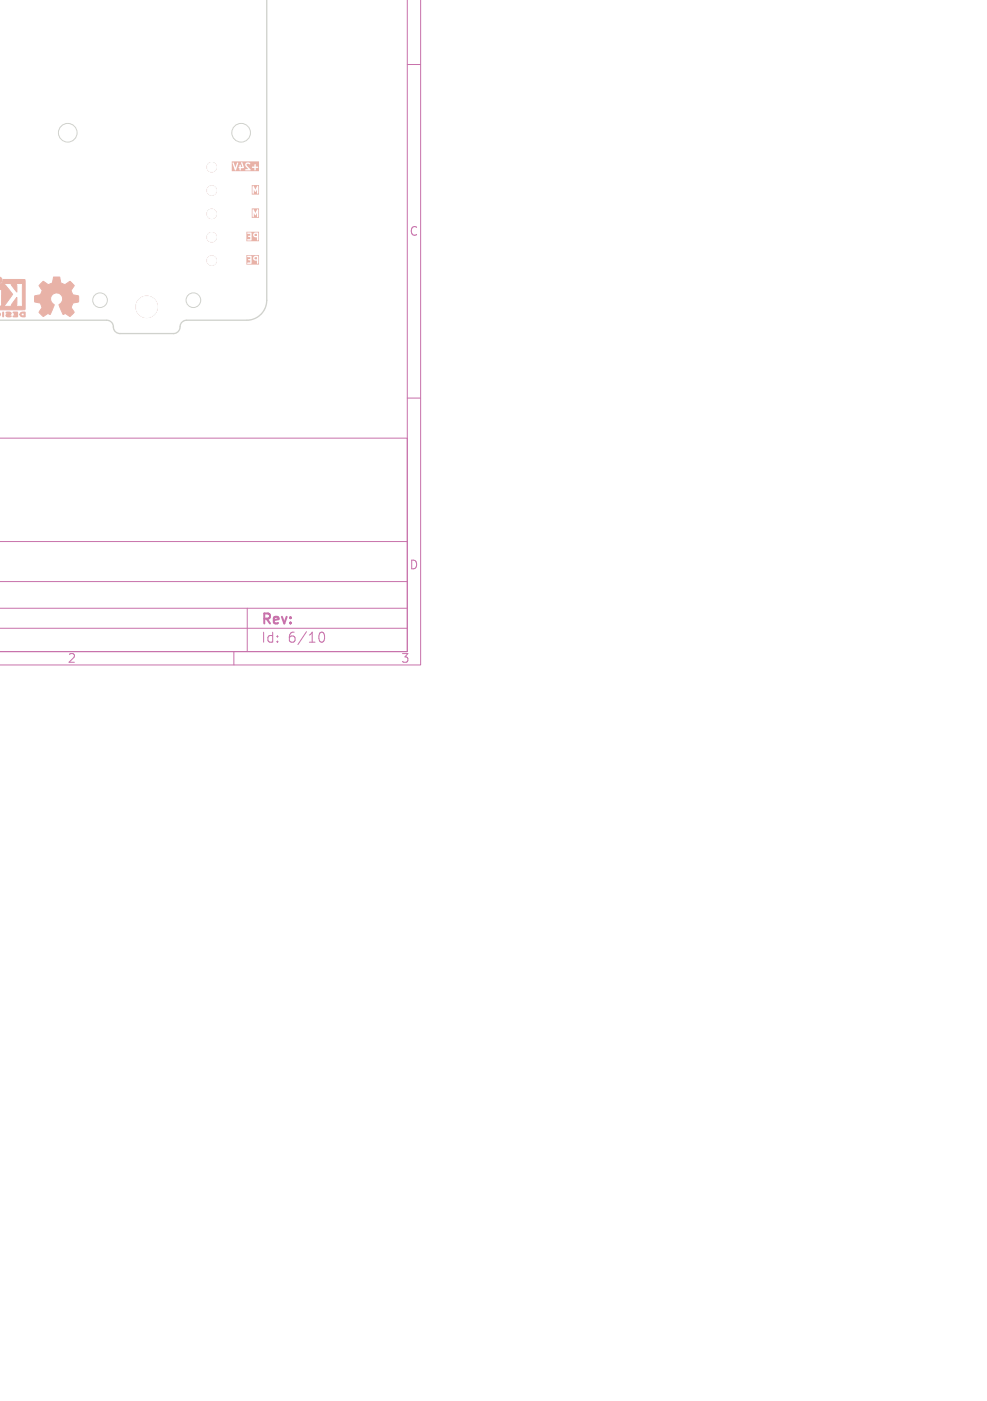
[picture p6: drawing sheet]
<svg xmlns="http://www.w3.org/2000/svg" width="148mm" height="210mm" viewBox="0 0 148 210" stroke-linecap="round" stroke-linejoin="round" font-family="sans-serif">
<defs><g id="words">
<g font-size="2.1" fill="#c872ab">
<text x="39.1" y="94">Rev:</text>
<text x="39.1" y="96.6">Id:</text>
<text x="43.2" y="96.6">6/10</text>
</g>
<g font-size="1.8" fill="#c872ab">
<text x="61.3" y="35.5">C</text>
<text x="61.3" y="85.5">D</text>
<text x="10.1" y="99.6">2</text>
<text x="60.1" y="99.6">3</text>
</g>
</g></defs>
<path d="M61.1 0v97.7h-61.2h61.2v-32h-61.1M63.1 0v99.7h-63.1M61.1 9.7h2M61.1 59.7h2M0 94.2h61.1M0 91.2h61.1M0 87.2h61.1M0 81.2h61.1M35.1 97.7v2M37.1 91.2v6.5M47.8 95.3a.55 .55 0 0 1 .4-.5h.1a.94 .94 0 0 1 0 1.5h-.1a.55 .55 0 0 1-.4-.6" fill="none" stroke="#c872ab" stroke-width=".15"/>
<g fill="#e8b2a7">
<path d="M34.8 24.2h4v1.5h-4v-1.2h.1l.4 1.1 .2-.5 .4 .1 .1 .4 .1-.1v-.3h.4l-.1-.6h.4v.3l.4 .5h-.4v.2l.8-.1-.4-.4 .9 .1 .1 .4 .1-.1v-.3l.4-.1-.1-.1h-.3v-.4l-.1 .1-.1 .3-.9 .1-.2-.4 .1-.1h.4v-.2h-.5l-.2 .2h-.4l-.2-.3v.1l.1 .6h-.2v-.2l-.1-.1-.1 .3-.4 .1 .2-.6-.1-.1-.3 .7-.2-.7-.3 .1z"/>
<path d="M37.8 31.2h1v1.5h-1v-1.2h.1v1h.2v-.6l.2 .4 .2-.4v.6l.1 .1 .1-.1v-1.1h-.2l-.2 .5-.3-.5-.2 .1z"/>
<path d="M38.2 35.1h.3v.3l-.3-.1z"/>
<path d="M36.9 34.7h1.9v1.5h-1.9v-1.3l.2 .2h.4v.2l-.3 .1 .1 .1h.2v.4h-.4v.1h.6v-.9h.3l.1 .4 .4 .1v.4h.2v-1.1h-.5l-.2 .2h-.3v-.2h-.8z"/>
<path d="M38.2 38.6h.3v.3l-.3-.1z"/>
<path d="M36.9 38.2h1.9v1.5h-1.9v-1.3l.2 .2h.4v.2l-.3 .1 .1 .1h.2v.4h-.4v.1h.6v-.9h.3l.1 .4 .4 .1v.4h.2v-1.1h-.5l-.2 .2h-.3v-.2h-.8z"/>
<path d="M37.8 27.7h1v1.5h-1v-1.2h.1v1h.2v-.6l.2 .4 .2-.4v.6l.1 .1 .1-.1v-1.1h-.2l-.2 .5-.3-.5-.2 .1z"/>
</g>
<g fill="#e8b2a7" stroke="#e8b2a7" stroke-width=".15">
<path d="M.4 46.8h.1v.7l-.1-.1z"/>
<path d="M-.1 41.5a.48 .48 0 0 1 .4 .5 .48 .48 0 0 1-.4 .5z"/>
<path d="M3.1 46.9a.39 .39 0 0 1 .3-.2 .39 .39 0 0 1 .4 .3v.5a.59 .59 0 0 1-.8-.3l.6 .2v-.5l-.3 .1-.2 .2h-.1z"/>
<path d="M-.1 46.8a.6 .6 0 0 1 0 .7z"/>
<path d="M2 46.8h.4a.18 .18 0 0 1 .2 0 .18 .18 0 0 1 0 .2v.2a.23 .23 0 0 1 0 .3 .23 .23 0 0 1-.3 0l-.3-.1h.5v-.2l-.4-.1h.4v-.2h-.5z"/>
<path d="M.9 46.8a.48 .48 0 0 1 .8 .3l-.6 .2h.1a.33 .33 0 0 1 .5 .2h-.1a.47 .47 0 0 1-.7-.3l.6-.2-.5-.1z"/>
<path d="M-.1 41.9l.1 .7a.62 .62 0 0 0 .4-.7h3.3l.1 4.4-.2 .1h-3.7v-.5h1.8l.1-.3 .7-1v1l-.1 .3h1.1l-.1-.3v-2.1v-.8l.1-.2h-1.1l.1 .3v1l-.7-1-.1-.3h-1.2l1.3 1.5a1.49 1.49 0 0 1-.6 1l-.7 .9h-.6h.4l-.1-.6 .1-1.9h-.1h-.3v2.5z"/>
<path d="M6.2 42.4l.1-.1a.24 .24 0 0 1 .2-.1 .24 .24 0 0 1 .3 .1l.4 .4 .7-.3 .1-.9h1l.1 .9 .6 .3 .6-.4a.24 .24 0 0 1 .2-.1 .24 .24 0 0 1 .2 .2l.2 .1a.28 .28 0 0 1 .2 .3 .28 .28 0 0 1-.1 .3 .65 .65 0 0 0-.3 .6 .65 .65 0 0 0 .5 .5l.2 .1a.34 .34 0 0 1 .4 .1 .34 .34 0 0 1 0 .4v.1a.29 .29 0 0 1 0 .3 .29 .29 0 0 1-.3 .1 .71 .71 0 0 0-.7 .5 .71 .71 0 0 0 .2 .8 .25 .25 0 0 1 .1 .2 .25 .25 0 0 1-.2 .3l-.1 .1a.31 .31 0 0 1-.3 .2 .31 .31 0 0 1-.3-.2 .58 .58 0 0 0-.7-.1l-.5-1.1a.25 .25 0 0 1-.2-.2 .25 .25 0 0 1 .2-.2 .92 .92 0 0 0 .1-1.4 .92 .92 0 0 0-1.4 .2 .92 .92 0 0 0 .4 1.3l-.6 1.5a.55 .55 0 0 0-.7 .1h-.1a.22 .22 0 0 1-.3 .1 .22 .22 0 0 1-.1-.2l-.2-.1a.34 .34 0 0 1-.3-.3 .34 .34 0 0 1 .3-.4 .67 .67 0 0 0-.5-1l-.1-.1a.24 .24 0 0 1-.3-.1 .24 .24 0 0 1 0-.3v-.2a.29 .29 0 0 1 0-.3 .29 .29 0 0 1 .3-.1 .65 .65 0 0 0 .7-.3 .65 .65 0 0 0 0-.7l-.1-.2a.29 .29 0 0 1-.3-.3 .29 .29 0 0 1 .3-.2z"/>
<circle cx="22" cy="46" r="1.6"/>
<circle cx="31.7" cy="39.1" r=".7"/>
<circle cx="31.7" cy="35.6" r=".7"/>
<circle cx="31.7" cy="32.1" r=".7"/>
<circle cx="31.7" cy="28.6" r=".7"/>
<circle cx="31.7" cy="25.1" r=".7"/>
</g>
<path d="M40 0v45a3 3 0 0 1-3 3h-9a1.16 1.16 0 0 0-1.1 1.3l-.3 .5-.5 .2h-8.1a1.16 1.16 0 0 1-1.1-1.3l-.3-.5-.6-.2h-16.1" fill="none" stroke="#d0d2cd" stroke-width=".2"/>
<g fill="none" stroke="#d0d2cd" stroke-width=".15">
<circle cx="10.2" cy="19.9" r="1.4"/>
<circle cx="36.2" cy="19.9" r="1.4"/>
<circle cx="15" cy="45" r="1.1"/>
<circle cx="29" cy="45" r="1.1"/>
</g>
<g fill="#d0d2cd" stroke="#d0d2cd" stroke-width=".15">
<circle cx="22" cy="46" r="1.6"/>
<circle cx="31.7" cy="39.1" r=".7"/>
<circle cx="31.7" cy="35.6" r=".7"/>
<circle cx="31.7" cy="32.1" r=".7"/>
<circle cx="31.7" cy="28.6" r=".7"/>
<circle cx="31.7" cy="25.1" r=".7"/>
</g>
<g fill="#fff" stroke="#fff" stroke-width=".15">
<circle cx="22" cy="46" r="1.6"/>
<circle cx="31.7" cy="39.1" r=".7"/>
<circle cx="31.7" cy="35.6" r=".7"/>
<circle cx="31.7" cy="32.1" r=".7"/>
<circle cx="31.7" cy="28.6" r=".7"/>
<circle cx="31.7" cy="25.1" r=".7"/>
</g>
<use href="#words"/>
</svg>
